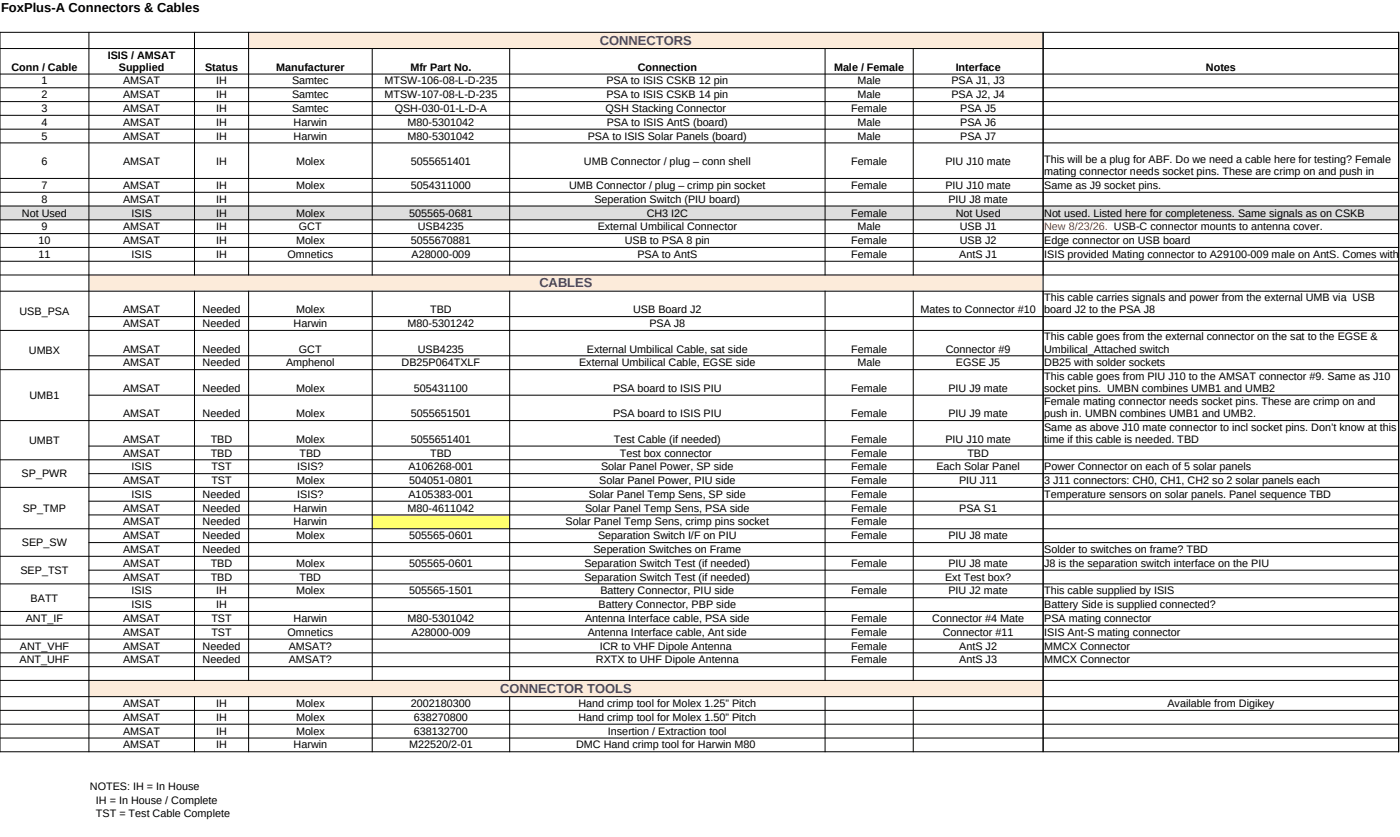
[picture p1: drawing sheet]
<svg xmlns="http://www.w3.org/2000/svg" width="457mm" height="273mm" viewBox="0 0 457 273" stroke-linecap="round" stroke-linejoin="round" font-family="sans-serif">
<defs><g id="words">
<text font-size="4.2" x=".4" y="4.1">FoxPlus-A Connectors &amp; Cables</text>
<g font-size="4.2" fill="#5b277d">
<text x="195.8" y="14.6">CONNECTORS</text>
<text x="176.1" y="93.8">CABLES</text>
<text x="163.3" y="226.1">CONNECTOR TOOLS</text>
</g>
<g font-size="3.5">
<text x="3.7" y="23.1">Conn / Cable</text>
<text x="35.2" y="19.1">ISIS / AMSAT</text>
<text x="38.8" y="23.1">Supplied</text>
<text x="67" y="23.1">Status</text>
<text x="90.2" y="23.1">Manufacturer</text>
<text x="134" y="23.1">Mfr Part No.</text>
<text x="208.2" y="23.1">Connection</text>
<text x="272.3" y="23.1">Male / Female</text>
<text x="312" y="23.1">Interface</text>
<text x="393.7" y="23.1">Notes</text>
<text x="13.5" y="27.6">1</text>
<text x="40.2" y="27.6">AMSAT</text>
<text x="70.6" y="27.6">IH</text>
<text x="95.4" y="27.6">Samtec</text>
<text x="125.6" y="27.6">MTSW-106-08-L-D-235</text>
<text x="198" y="27.6">PSA to ISIS CSKB 12 pin</text>
<text x="280" y="27.6">Male</text>
<text x="310.7" y="27.6">PSA J1, J3</text>
<text x="13.5" y="32.1">2</text>
<text x="40.2" y="32.1">AMSAT</text>
<text x="70.6" y="32.1">IH</text>
<text x="95.4" y="32.1">Samtec</text>
<text x="125.6" y="32.1">MTSW-107-08-L-D-235</text>
<text x="198" y="32.1">PSA to ISIS CSKB 14 pin</text>
<text x="280" y="32.1">Male</text>
<text x="310.7" y="32.1">PSA J2, J4</text>
<text x="13.5" y="36.6">3</text>
<text x="13.5" y="41.1">4</text>
<text x="40.2" y="36.6">AMSAT</text>
<text x="40.2" y="41.1">AMSAT</text>
<text x="70.6" y="36.6">IH</text>
<text x="70.6" y="41.1">IH</text>
<text x="95.4" y="36.6">Samtec</text>
<text x="95.9" y="41.1">Harwin</text>
<text x="128.9" y="36.6">QSH-030-01-L-D-A</text>
<text x="133.1" y="41.1">M80-5301042</text>
<text x="197.7" y="36.6">QSH Stacking Connector</text>
<text x="198.1" y="41.1">PSA to ISIS AntS (board)</text>
<text x="277.9" y="36.6">Female</text>
<text x="280" y="41.1">Male</text>
<text x="313.5" y="36.6">PSA J5</text>
<text x="313.5" y="41.1">PSA J6</text>
<text x="13.5" y="45.6">5</text>
<text x="40.2" y="45.6">AMSAT</text>
<text x="70.6" y="45.6">IH</text>
<text x="95.9" y="45.6">Harwin</text>
<text x="133.1" y="45.6">M80-5301042</text>
<text x="191.9" y="45.6">PSA to ISIS Solar Panels (board)</text>
<text x="280" y="45.6">Male</text>
<text x="313.5" y="45.6">PSA J7</text>
<text x="13.5" y="53.7">6</text>
<text x="40.2" y="53.7">AMSAT</text>
<text x="70.6" y="53.7">IH</text>
<text x="96.7" y="53.7">Molex</text>
<text x="134.2" y="53.7">5055651401</text>
<text x="190.6" y="53.7">UMB Connector / plug – conn shell</text>
<text x="277.9" y="53.7">Female</text>
<text x="308.7" y="53.7">PIU J10 mate</text>
<text x="340.9" y="53.2">This will be a plug for ABF. Do we need a cable here for testing? Female</text>
<text x="340.9" y="57.2">mating connector needs socket pins. These are crimp on and push in</text>
<text x="13.5" y="61.7">7</text>
<text x="40.2" y="61.7">AMSAT</text>
<text x="70.6" y="61.7">IH</text>
<text x="96.7" y="61.7">Molex</text>
<text x="134.2" y="61.7">5054311000</text>
<text x="185.8" y="61.7">UMB Connector / plug – crimp pin socket</text>
<text x="277.9" y="61.7">Female</text>
<text x="308.7" y="61.7">PIU J10 mate</text>
<text x="340.9" y="61.7">Same as J9 socket pins.</text>
<text x="7.2" y="70.7">Not Used</text>
<text x="13.5" y="66.2">8</text>
<text x="40.2" y="66.2">AMSAT</text>
<text x="42.9" y="70.7">ISIS</text>
<text x="70.6" y="66.2">IH</text>
<text x="70.6" y="70.7">IH</text>
<text x="96.7" y="70.7">Molex</text>
<text x="133.6" y="70.7">505565-0681</text>
<text x="194.1" y="66.2">Seperation Switch (PIU board)</text>
<text x="211.1" y="70.7">CH3 I2C</text>
<text x="277.9" y="70.7">Female</text>
<text x="309.7" y="66.2">PIU J8 mate</text>
<text x="312" y="70.7">Not Used</text>
<text x="340.9" y="70.7">Not used. Listed here for completeness. Same signals as on CSKB</text>
<text x="13.5" y="75.2">9</text>
<text x="40.2" y="75.2">AMSAT</text>
<text x="70.6" y="75.2">IH</text>
<text x="97.6" y="75.2">GCT</text>
<text x="136.4" y="75.2">USB4235</text>
<text x="195.2" y="75.2">External Umbilical Connector</text>
<text x="280" y="75.2">Male</text>
<text x="313.4" y="75.2">USB J1</text>
<text x="12.6" y="79.7">10</text>
<text x="40.2" y="79.7">AMSAT</text>
<text x="70.6" y="79.7">IH</text>
<text x="96.7" y="79.7">Molex</text>
<text x="134.2" y="79.7">5055670881</text>
<text x="204" y="79.7">USB to PSA 8 pin</text>
<text x="277.9" y="79.7">Female</text>
<text x="313.4" y="79.7">USB J2</text>
<text x="340.9" y="79.7">Edge connector on USB board</text>
<text x="12.6" y="84.2">11</text>
<text x="42.9" y="84.2">ISIS</text>
<text x="70.6" y="84.2">IH</text>
<text x="93.9" y="84.2">Omnetics</text>
<text x="134.4" y="84.2">A28000-009</text>
<text x="208.1" y="84.2">PSA to AntS</text>
<text x="277.9" y="84.2">Female</text>
<text x="313.2" y="84.2">AntS J1</text>
<text x="340.9" y="84.2">ISIS provided Mating connector to A29100-009 male on AntS. Comes with 1</text>
<text x="340.9" y="98.3">This cable carries signals and power from the external UMB via USB</text>
<text x="6.4" y="102.7">USB_PSA</text>
<text x="40.2" y="102.3">AMSAT</text>
<text x="40.2" y="106.8">AMSAT</text>
<text x="66.2" y="102.3">Needed</text>
<text x="66.2" y="106.8">Needed</text>
<text x="95.9" y="106.8">Harwin</text>
<text x="96.7" y="102.3">Molex</text>
<text x="133.1" y="106.8">M80-5301242</text>
<text x="140.4" y="102.3">TBD</text>
<text x="206.7" y="102.3">USB Board J2</text>
<text x="212" y="106.8">PSA J8</text>
<text x="300.6" y="102.3">Mates to Connector #10</text>
<text x="340.9" y="102.3">board J2 to the PSA J8</text>
<text x="340.9" y="111.1">This cable goes from the external connector on the sat to the EGSE &amp;</text>
<text x="9.4" y="115.5">UMBX</text>
<text x="40.2" y="115.1">AMSAT</text>
<text x="40.2" y="119.6">AMSAT</text>
<text x="66.2" y="115.1">Needed</text>
<text x="66.2" y="119.6">Needed</text>
<text x="93.4" y="119.6">Amphenol</text>
<text x="97.6" y="115.1">GCT</text>
<text x="131.1" y="119.6">DB25P064TXLF</text>
<text x="136.4" y="115.1">USB4235</text>
<text x="189.1" y="119.6">External Umbilical Cable, EGSE side</text>
<text x="191.6" y="115.1">External Umbilical Cable, sat side</text>
<text x="277.9" y="115.1">Female</text>
<text x="280" y="119.6">Male</text>
<text x="308.8" y="115.1">Connector #9</text>
<text x="312.1" y="119.6">EGSE J5</text>
<text x="340.9" y="115.1">Umbilical_Attached switch</text>
<text x="340.9" y="119.6">DB25 with solder sockets</text>
<text x="340.9" y="123.9">This cable goes from PIU J10 to the AMSAT connector #9. Same as J10</text>
<text x="9.6" y="130.2">UMB1</text>
<text x="40.2" y="127.9">AMSAT</text>
<text x="66.2" y="127.9">Needed</text>
<text x="96.7" y="127.9">Molex</text>
<text x="135.1" y="127.9">505431100</text>
<text x="200.1" y="127.9">PSA board to ISIS PIU</text>
<text x="277.9" y="127.9">Female</text>
<text x="309.7" y="127.9">PIU J9 mate</text>
<text x="340.9" y="127.9">socket pins. UMBN combines UMB1 and UMB2</text>
<text x="40.2" y="136.2">AMSAT</text>
<text x="66.2" y="136.2">Needed</text>
<text x="96.7" y="136.2">Molex</text>
<text x="134.2" y="136.2">5055651501</text>
<text x="200.1" y="136.2">PSA board to ISIS PIU</text>
<text x="277.9" y="136.2">Female</text>
<text x="309.7" y="136.2">PIU J9 mate</text>
<text x="340.9" y="132.3">Female mating connector needs socket pins. These are crimp on and</text>
<text x="340.9" y="136.2">push in. UMBN combines UMB1 and UMB2.</text>
<text x="340.9" y="140.5">Same as above J10 mate connector to incl socket pins. Don’t know at this</text>
<text x="9.5" y="144.9">UMBT</text>
<text x="40.2" y="144.5">AMSAT</text>
<text x="40.2" y="149">AMSAT</text>
<text x="68.8" y="144.5">TBD</text>
<text x="68.8" y="149">TBD</text>
<text x="96.7" y="144.5">Molex</text>
<text x="97.8" y="149">TBD</text>
<text x="134.2" y="144.5">5055651401</text>
<text x="140.4" y="149">TBD</text>
<text x="200.5" y="144.5">Test Cable (if needed)</text>
<text x="202.4" y="149">Test box connector</text>
<text x="277.9" y="144.5">Female</text>
<text x="277.9" y="149">Female</text>
<text x="308.7" y="144.5">PIU J10 mate</text>
<text x="315.8" y="149">TBD</text>
<text x="340.9" y="144.5">time if this cable is needed. TBD</text>
<text x="7.1" y="155.8">SP_PWR</text>
<text x="42.9" y="153.5">ISIS</text>
<text x="69" y="153.5">TST</text>
<text x="97" y="153.5">ISIS?</text>
<text x="133.4" y="153.5">A106268-001</text>
<text x="196.2" y="153.5">Solar Panel Power, SP side</text>
<text x="277.9" y="153.5">Female</text>
<text x="305.8" y="153.5">Each Solar Panel</text>
<text x="340.9" y="153.5">Power Connector on each of 5 solar panels</text>
<text x="40.2" y="158">AMSAT</text>
<text x="69" y="158">TST</text>
<text x="96.7" y="158">Molex</text>
<text x="133.6" y="158">504051-0801</text>
<text x="195.6" y="158">Solar Panel Power, PIU side</text>
<text x="277.9" y="158">Female</text>
<text x="313.1" y="158">PIU J11</text>
<text x="340.9" y="158">3 J11 connectors: CH0, CH1, CH2 so 2 solar panels each</text>
<text x="7.5" y="167.1">SP_TMP</text>
<text x="40.2" y="167">AMSAT</text>
<text x="42.9" y="162.5">ISIS</text>
<text x="66.2" y="162.5">Needed</text>
<text x="66.2" y="167">Needed</text>
<text x="95.9" y="167">Harwin</text>
<text x="97" y="162.5">ISIS?</text>
<text x="133.1" y="167">M80-4611042</text>
<text x="133.4" y="162.5">A105383-001</text>
<text x="191" y="167">Solar Panel Temp Sens, PSA side</text>
<text x="192.2" y="162.5">Solar Panel Temp Sens, SP side</text>
<text x="277.9" y="162.5">Female</text>
<text x="277.9" y="167">Female</text>
<text x="313.2" y="167">PSA S1</text>
<text x="340.9" y="162.5">Temperature sensors on solar panels. Panel sequence TBD</text>
<text x="40.2" y="171.5">AMSAT</text>
<text x="66.2" y="171.5">Needed</text>
<text x="95.9" y="171.5">Harwin</text>
<text x="184.7" y="171.5">Solar Panel Temp Sens, crimp pins socket</text>
<text x="277.9" y="171.5">Female</text>
<text x="7.2" y="178.3">SEP_SW</text>
<text x="40.2" y="176">AMSAT</text>
<text x="66.2" y="176">Needed</text>
<text x="96.7" y="176">Molex</text>
<text x="133.6" y="176">505565-0601</text>
<text x="195.3" y="176">Separation Switch I/F on PIU</text>
<text x="277.9" y="176">Female</text>
<text x="309.7" y="176">PIU J8 mate</text>
<text x="40.2" y="180.5">AMSAT</text>
<text x="40.2" y="185">AMSAT</text>
<text x="66.2" y="180.5">Needed</text>
<text x="68.8" y="185">TBD</text>
<text x="96.7" y="185">Molex</text>
<text x="133.6" y="185">505565-0601</text>
<text x="190.8" y="185">Separation Switch Test (if needed)</text>
<text x="193.8" y="180.5">Seperation Switches on Frame</text>
<text x="277.9" y="185">Female</text>
<text x="309.7" y="185">PIU J8 mate</text>
<text x="340.9" y="180.5">Solder to switches on frame? TBD</text>
<text x="340.9" y="185">J8 is the separation switch interface on the PIU</text>
<text x="6.7" y="187.3">SEP_TST</text>
<text x="40.2" y="189.5">AMSAT</text>
<text x="68.8" y="189.5">TBD</text>
<text x="97.8" y="189.5">TBD</text>
<text x="190.8" y="189.5">Separation Switch Test (if needed)</text>
<text x="308.6" y="189.5">Ext Test box?</text>
<text x="10" y="196.3">BATT</text>
<text x="42.9" y="194">ISIS</text>
<text x="70.6" y="194">IH</text>
<text x="96.7" y="194">Molex</text>
<text x="133.6" y="194">505565-1501</text>
<text x="196" y="194">Battery Connector, PIU side</text>
<text x="277.9" y="194">Female</text>
<text x="309.7" y="194">PIU J2 mate</text>
<text x="340.9" y="194">This cable supplied by ISIS</text>
<text x="8.4" y="203">ANT_IF</text>
<text x="40.2" y="203">AMSAT</text>
<text x="42.9" y="198.5">ISIS</text>
<text x="69" y="203">TST</text>
<text x="70.6" y="198.5">IH</text>
<text x="95.9" y="203">Harwin</text>
<text x="133.1" y="203">M80-5301042</text>
<text x="191" y="203">Antenna Interface cable, PSA side</text>
<text x="195.5" y="198.5">Battery Connector, PBP side</text>
<text x="277.9" y="203">Female</text>
<text x="304.4" y="203">Connector #4 Mate</text>
<text x="340.9" y="198.5">Battery Side is supplied connected?</text>
<text x="340.9" y="203">PSA mating connector</text>
<text x="40.2" y="207.5">AMSAT</text>
<text x="69" y="207.5">TST</text>
<text x="93.9" y="207.5">Omnetics</text>
<text x="134.4" y="207.5">A28000-009</text>
<text x="191.9" y="207.5">Antenna Interface cable, Ant side</text>
<text x="277.9" y="207.5">Female</text>
<text x="307.8" y="207.5">Connector #11</text>
<text x="340.9" y="207.5">ISIS Ant-S mating connector</text>
<text x="6.5" y="212">ANT_VHF</text>
<text x="40.2" y="212">AMSAT</text>
<text x="66.2" y="212">Needed</text>
<text x="94.3" y="212">AMSAT?</text>
<text x="195.8" y="212">ICR to VHF Dipole Antenna</text>
<text x="277.9" y="212">Female</text>
<text x="313.2" y="212">AntS J2</text>
<text x="340.9" y="212">MMCX Connector</text>
<text x="6.4" y="216.5">ANT_UHF</text>
<text x="40.2" y="216.5">AMSAT</text>
<text x="66.2" y="216.5">Needed</text>
<text x="94.3" y="216.5">AMSAT?</text>
<text x="194.6" y="216.5">RXTX to UHF Dipole Antenna</text>
<text x="277.9" y="216.5">Female</text>
<text x="313.2" y="216.5">AntS J3</text>
<text x="340.9" y="216.5">MMCX Connector</text>
<text x="40.2" y="230.8">AMSAT</text>
<text x="70.6" y="230.8">IH</text>
<text x="96.7" y="230.8">Molex</text>
<text x="134.2" y="230.8">2002180300</text>
<text x="188.9" y="230.8">Hand crimp tool for Molex 1.25” Pitch</text>
<text x="381.2" y="230.8">Available from Digikey</text>
<text x="40.2" y="235.3">AMSAT</text>
<text x="40.2" y="239.8">AMSAT</text>
<text x="70.6" y="235.3">IH</text>
<text x="70.6" y="239.8">IH</text>
<text x="96.7" y="235.3">Molex</text>
<text x="96.7" y="239.8">Molex</text>
<text x="135.1" y="235.3">638270800</text>
<text x="135.1" y="239.8">638132700</text>
<text x="188.9" y="235.3">Hand crimp tool for Molex 1.50” Pitch</text>
<text x="198.5" y="239.8">Insertion / Extraction tool</text>
<text x="40.2" y="244.3">AMSAT</text>
<text x="70.6" y="244.3">IH</text>
<text x="95.9" y="244.3">Harwin</text>
<text x="133.6" y="244.3">M22520/2-01</text>
<text x="188.1" y="244.3">DMC Hand crimp tool for Harwin M80</text>
<text x="29.4" y="257.8">NOTES: IH = In House</text>
<text x="31.3" y="262.3">IH = In House / Complete</text>
<text x="31.3" y="266.8">TST = Test Cable Complete</text>
</g>
<text font-size="3.5" fill="#c9211e" x="340.9" y="75.2">New 8/23/26. USB-C connector mounts to antenna cover.</text>
</g></defs>
<path d="M81.1 10.5h259.5v5.3h-259.5z" fill-rule="evenodd" fill="#fcebda"/>
<path d="M0 67.2h456.7v4.5h-456.7z" fill-rule="evenodd" fill="#ddd"/>
<path d="M29 89.7h311.5v5.3h-311.5z" fill-rule="evenodd" fill="#fcebda"/>
<path d="M121.5 168.1h44.9v4.5h-44.9z" fill-rule="evenodd" fill="#ffff6d"/>
<path d="M29 222.1h311.5v5.2h-311.5z" fill-rule="evenodd" fill="#fcebda"/>
<g fill="none" stroke="#000" stroke-width=".33">
<path d="M-.1 10.6h456.9M-.1 15.8h456.9M0 10.4v235.1M29 10.4v235.1M63.5 10.4v79.5M81.2 10.4v79.5M121.5 15.7v74.2M166.4 15.7v74.2M269.4 15.7v74.2M298.2 15.7v74.2M340.6 10.4v235.1M456.7 10.4v235.1"/>
<path d="M-.1 24.2h456.9M-.1 28.7h456.9M-.1 33.2h456.9M-.1 37.6h456.9M-.1 42.2h456.9M-.1 46.6h456.9M-.1 58.2h456.9M-.1 62.8h456.9M-.1 67.2h456.9M-.1 71.8h456.9M-.1 76.2h456.9M-.1 80.8h456.9"/>
<path d="M-.1 85.3h456.9M-.1 89.8h456.9M-.1 95h456.9M63.5 94.9v127.3M81.2 94.9v127.3M121.5 94.9v127.3M166.4 94.9v127.3M269.4 94.9v127.3M298.2 94.9v127.3M-.1 107.8h456.9M28.9 103.3h427.9M28.9 116.1h427.9"/>
<path d="M-.1 120.7h456.9M-.1 137.3h456.9M28.9 129h427.9M-.1 150.1h456.9M-.1 159.1h456.9M28.9 145.6h427.9M28.9 154.6h427.9M-.1 172.6h456.9M28.9 163.6h427.9M28.9 168.1h427.9M28.9 177.1h427.9M-.1 181.6h456.9"/>
<path d="M-.1 190.6h456.9M-.1 199.6h456.9M28.9 186.1h427.9M28.9 195.1h427.9M-.1 204.1h456.9M-.1 208.6h456.9M-.1 213.1h456.9M-.1 217.6h456.9M-.1 222.1h456.9M-.1 227.4h456.9M-.1 231.9h456.9M-.1 236.4h456.9"/>
<path d="M63.5 227.2v18.3M81.2 227.2v18.3M121.5 227.2v18.3M166.4 227.2v18.3M269.4 227.2v18.3M298.2 227.2v18.3M-.1 240.9h456.9M-.1 245.4h456.9"/>
</g>
<use href="#words"/>
</svg>
